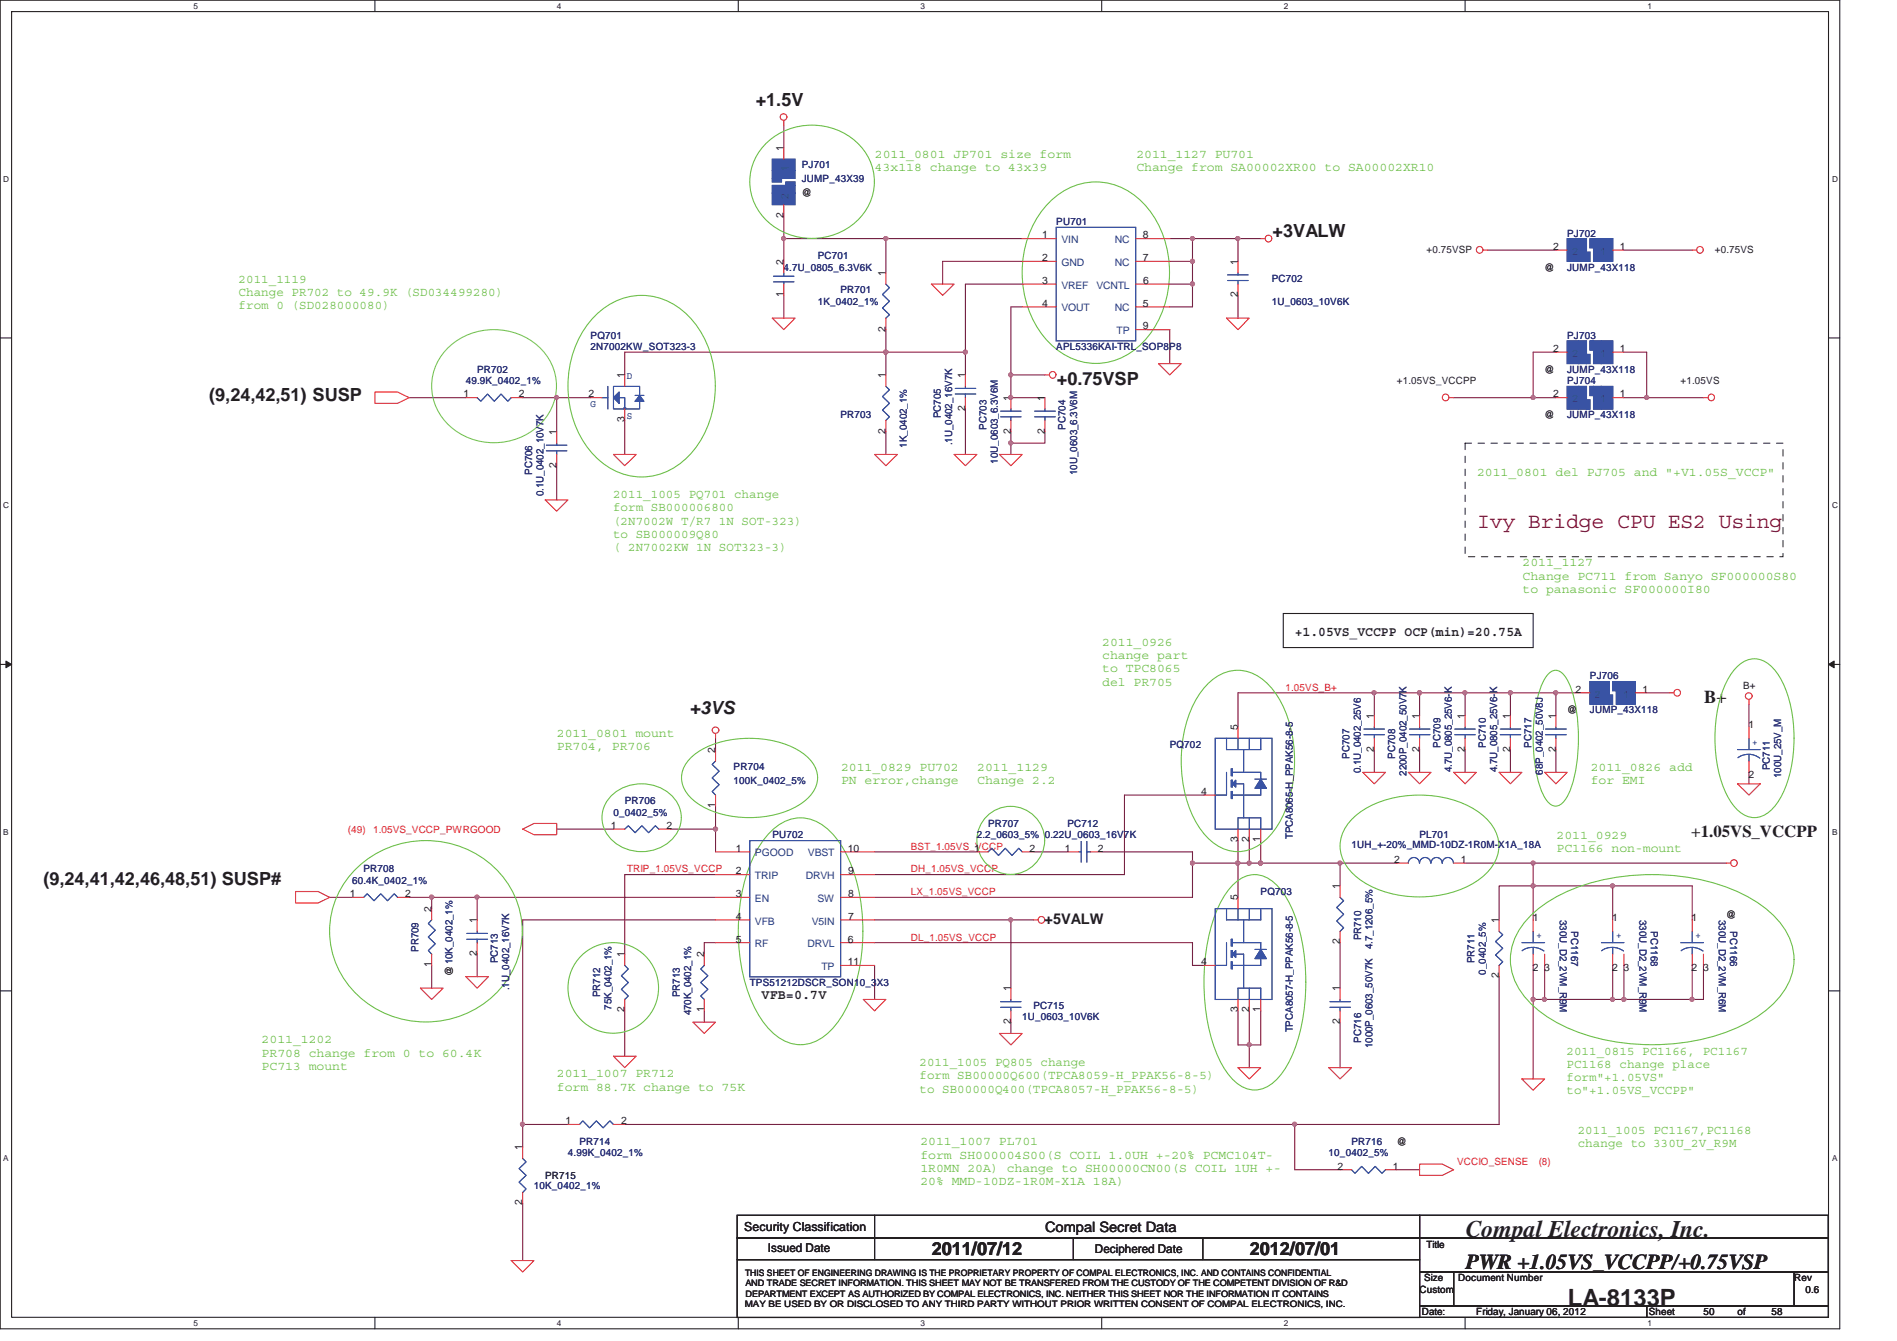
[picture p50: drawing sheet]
<svg xmlns="http://www.w3.org/2000/svg" width="297mm" height="210mm" viewBox="0 0 297 210" stroke-linecap="round" stroke-linejoin="round" font-family="sans-serif">
<defs><g id="words">
<g font-size="3.7" fill="#231f20">
<text x="229.5" y="193.6">Compal Electronics, Inc.</text>
<text x="245.5" y="204.4">LA-8133P</text>
</g>
<text font-size="3.3" fill="#7e1416" x="231.3" y="82.7">Ivy Bridge CPU ES2 Using</text>
<text font-size="3.3" fill="#231f20" x="229.5" y="198.7">PWR +1.05VS_VCCPP/+0.75VSP</text>
<g font-size="2.8" fill="#231f20">
<text x="118.3" y="16.5">+1.5V</text>
<text x="199.3" y="37.2">+3VALW</text>
<text x="32.8" y="62.8">(9,24,42,51) SUSP</text>
<text x="165.5" y="60.3">+0.75VSP</text>
<text x="108" y="111.8">+3VS</text>
<text x="266.9" y="110">B+</text>
<text x="6.8" y="138.5">(9,24,41,42,46,48,51) SUSP#</text>
<text x="145.9" y="196.5">2011/07/12</text>
<text x="195.7" y="196.5">2012/07/01</text>
</g>
<text font-size="2.6" fill="#231f20" x="264.8" y="131.1">+1.05VS_VCCPP</text>
<text font-size="2.3" fill="#231f20" x="163.5" y="144.7">+5VALW</text>
<text font-size="2.2" fill="#231f20" x="163.6" y="192.9">Compal Secret Data</text>
<g font-size="2.1" fill="#231f20">
<text x="202.7" y="99.6">+1.05VS_VCCPP OCP(min)=20.75A</text>
<text x="119.3" y="156.5">VFB=0.7V</text>
</g>
<g font-size="1.9" fill="#69bd45">
<text x="137" y="24.7">2011_0801 JP701 size form</text>
<text x="137" y="26.8">43x118 change to 43x39</text>
<text x="177.9" y="24.7">2011_1127 PU701</text>
<text x="177.9" y="26.8">Change from SA00002XR00 to SA00002XR10</text>
<text x="37.4" y="44.2">2011_1119</text>
<text x="37.4" y="46.3">Change PR702 to 49.9K (SD034499280)</text>
<text x="37.4" y="48.4">from 0 (SD028000080)</text>
<text x="231.3" y="74.5">2011_0801 del PJ705 and &quot;+V1.05S_VCCP&quot;</text>
<text x="96" y="78">2011_1005 PQ701 change</text>
<text x="96" y="80.1">form SB000006800</text>
<text x="96" y="82.2">(2N7002W T/R7 1N SOT-323)</text>
<text x="96" y="84.2">to SB000009Q80</text>
<text x="96" y="86.3">( 2N7002KW 1N SOT323-3)</text>
<text x="238.4" y="88.7">2011_1127</text>
<text x="238.4" y="90.8">Change PC711 from Sanyo SF000000S80</text>
<text x="238.4" y="92.8">to panasonic SF000000I80</text>
<text x="172.6" y="101.1">2011_0926</text>
<text x="172.6" y="103.2">change part</text>
<text x="172.6" y="105.3">to TPC8065</text>
<text x="172.6" y="107.4">del PR705</text>
<text x="87.2" y="115.4">2011_0801 mount</text>
<text x="87.2" y="117.4">PR704, PR706</text>
<text x="131.7" y="120.7">2011_0829 PU702</text>
<text x="131.7" y="122.8">PN error,change</text>
<text x="153" y="120.7">2011_1129</text>
<text x="153" y="122.8">Change 2.2</text>
<text x="249.1" y="120.7">2011_0826 add</text>
<text x="249.1" y="122.8">for EMI</text>
<text x="243.7" y="131.3">2011_0929</text>
<text x="243.7" y="133.4">PC1166 non-mount</text>
<text x="41" y="163.4">2011_1202</text>
<text x="41" y="165.4">PR708 change from 0 to 60.4K</text>
<text x="41" y="167.5">PC713 mount</text>
<text x="144" y="166.9">2011_1005 PQ805 change</text>
<text x="245.3" y="165.1">2011_0815 PC1166, PC1167</text>
<text x="245.3" y="167.2">PC1168 change place</text>
<text x="87.2" y="168.7">2011_1007 PR712</text>
<text x="87.2" y="170.8">form 88.7K change to 75K</text>
<text x="144" y="169">form SB00000Q600(TPCA8059-H_PPAK56-8-5)</text>
<text x="144" y="171.1">to SB00000Q400(TPCA8057-H_PPAK56-8-5)</text>
<text x="245.3" y="169.3">form&quot;+1.05VS&quot;</text>
<text x="245.3" y="171.4">to&quot;+1.05VS_VCCPP&quot;</text>
<text x="144.1" y="179.4">2011_1007 PL701</text>
<text x="247.1" y="177.6">2011_1005 PC1167,PC1168</text>
<text x="247.1" y="179.7">change to 330U_2V_R9M</text>
<text x="144.1" y="181.4">form SH000004S00(S COIL 1.0UH +-20% PCMC104T-</text>
<text x="144.1" y="183.5">1R0MN 20A) change to SH00000CN00(S COIL 1UH +-</text>
<text x="144.1" y="185.6">20% MMD-10DZ-1R0M-X1A 18A)</text>
</g>
<g font-size="1.9" fill="#231f20">
<text x="116.5" y="192.8">Security Classification</text>
<text x="120.2" y="196.1">Issued Date</text>
<text x="171.4" y="196.2">Deciphered Date</text>
</g>
<g font-size="1.6" fill="#231f20">
<text x="122.7" y="23.7" transform="rotate(-90 122.7 23.7)">1</text>
<text x="122.7" y="34.1" transform="rotate(-90 122.7 34.1)">2</text>
<text x="125.5" y="30.6">@</text>
<text x="122.7" y="41.5" transform="rotate(-90 122.7 41.5)">2</text>
<text x="163.2" y="40.9">2</text>
<text x="163.2" y="37.3">1</text>
<text x="179" y="40.9">7</text>
<text x="179" y="37.3">8</text>
<text x="193.8" y="41.5" transform="rotate(-90 193.8 41.5)">1</text>
<text x="223.3" y="39.5">+0.75VSP</text>
<text x="243.2" y="39.1">2</text>
<text x="253.6" y="39.1">1</text>
<text x="268.5" y="39.5">+0.75VS</text>
<text x="122.7" y="46.6" transform="rotate(-90 122.7 46.6)">1</text>
<text x="138.7" y="43.2" transform="rotate(-90 138.7 43.2)">1</text>
<text x="163.2" y="44.4">3</text>
<text x="163.2" y="48">4</text>
<text x="179" y="48">5</text>
<text x="179" y="44.4">6</text>
<text x="193.8" y="46.6" transform="rotate(-90 193.8 46.6)">2</text>
<text x="241.8" y="42.4">@</text>
<text x="138.7" y="51.9" transform="rotate(-90 138.7 51.9)">2</text>
<text x="179" y="51.6">9</text>
<text x="97.8" y="59.2" transform="rotate(-90 97.8 59.2)">1</text>
<text x="138.7" y="59.2" transform="rotate(-90 138.7 59.2)">1</text>
<text x="151.1" y="59.2" transform="rotate(-90 151.1 59.2)">1</text>
<text x="241.8" y="58.4">@</text>
<text x="243.2" y="55.1">2</text>
<text x="253.6" y="55.1">1</text>
<text x="72.6" y="62.2">1</text>
<text x="81.2" y="62.2">2</text>
<text x="92.1" y="62.2">2</text>
<text x="151.1" y="64.4" transform="rotate(-90 151.1 64.4)">2</text>
<text x="158.3" y="62.8" transform="rotate(-90 158.3 62.8)">1</text>
<text x="163.6" y="62.8" transform="rotate(-90 163.6 62.8)">1</text>
<text x="218.7" y="60.2">+1.05VS_VCCPP</text>
<text x="241.8" y="65.5">@</text>
<text x="243.2" y="62.2">2</text>
<text x="253.6" y="62.2">1</text>
<text x="263.2" y="60.2">+1.05VS</text>
<text x="87.1" y="68.1" transform="rotate(-90 87.1 68.1)">1</text>
<text x="97.8" y="66.1" transform="rotate(-90 97.8 66.1)">3</text>
<text x="138.7" y="67.9" transform="rotate(-90 138.7 67.9)">2</text>
<text x="158.3" y="67.9" transform="rotate(-90 158.3 67.9)">2</text>
<text x="163.6" y="67.9" transform="rotate(-90 163.6 67.9)">2</text>
<text x="87.1" y="73.2" transform="rotate(-90 87.1 73.2)">2</text>
<text x="272.9" y="107.8">B+</text>
<text x="215.1" y="112.5" transform="rotate(-90 215.1 112.5)">1</text>
<text x="222.2" y="112.5" transform="rotate(-90 222.2 112.5)">1</text>
<text x="229.4" y="112.5" transform="rotate(-90 229.4 112.5)">1</text>
<text x="236.5" y="112.5" transform="rotate(-90 236.5 112.5)">1</text>
<text x="243.6" y="112.5" transform="rotate(-90 243.6 112.5)">1</text>
<text x="245.4" y="111.7">@</text>
<text x="246.7" y="108.5">2</text>
<text x="257.2" y="108.5">1</text>
<text x="273.8" y="114">1</text>
<text x="112" y="117.9" transform="rotate(-90 112 117.9)">2</text>
<text x="193.8" y="114.3" transform="rotate(-90 193.8 114.3)">5</text>
<text x="215.1" y="117.7" transform="rotate(-90 215.1 117.7)">2</text>
<text x="222.2" y="117.7" transform="rotate(-90 222.2 117.7)">2</text>
<text x="229.4" y="117.7" transform="rotate(-90 229.4 117.7)">2</text>
<text x="236.5" y="117.7" transform="rotate(-90 236.5 117.7)">2</text>
<text x="243.6" y="117.7" transform="rotate(-90 243.6 117.7)">2</text>
<text x="188.1" y="124.5">4</text>
<text x="273.8" y="121.8">2</text>
<text x="95.7" y="129.8">1</text>
<text x="104.4" y="129.8">2</text>
<text x="112" y="126.5" transform="rotate(-90 112 126.5)">1</text>
<text x="193.8" y="131.9" transform="rotate(-90 193.8 131.9)">3</text>
<text x="195.6" y="131.9" transform="rotate(-90 195.6 131.9)">2</text>
<text x="197.3" y="131.9" transform="rotate(-90 197.3 131.9)">1</text>
<text x="115.2" y="136.9">2</text>
<text x="115.2" y="133.3">1</text>
<text x="132.8" y="133.3">10</text>
<text x="132.8" y="136.9">9</text>
<text x="152.5" y="133.4">1</text>
<text x="161.2" y="133.4">2</text>
<text x="166.7" y="133.4">1</text>
<text x="171.9" y="133.4">2</text>
<text x="218.3" y="135.1">2</text>
<text x="228.7" y="135.1">1</text>
<text x="54.8" y="140.4">1</text>
<text x="63.5" y="140.4">2</text>
<text x="67.6" y="142.8" transform="rotate(-90 67.6 142.8)">2</text>
<text x="115.2" y="140.5">3</text>
<text x="132.8" y="140.5">8</text>
<text x="193.8" y="141" transform="rotate(-90 193.8 141)">5</text>
<text x="209.8" y="139.2" transform="rotate(-90 209.8 139.2)">1</text>
<text x="270.3" y="143.7">@</text>
<text x="74.7" y="149.7" transform="rotate(-90 74.7 149.7)">2</text>
<text x="74.7" y="144.6" transform="rotate(-90 74.7 144.6)">1</text>
<text x="97.8" y="149.9" transform="rotate(-90 97.8 149.9)">1</text>
<text x="110.2" y="149.9" transform="rotate(-90 110.2 149.9)">2</text>
<text x="115.2" y="147.6">5</text>
<text x="115.2" y="144">4</text>
<text x="132.8" y="147.6">6</text>
<text x="132.8" y="144">7</text>
<text x="209.8" y="147.9" transform="rotate(-90 209.8 147.9)">2</text>
<text x="234.7" y="144.6" transform="rotate(-90 234.7 144.6)">1</text>
<text x="240" y="144.2">1</text>
<text x="252.4" y="144.2">1</text>
<text x="264.9" y="144.2">1</text>
<text x="67.6" y="151.5" transform="rotate(-90 67.6 151.5)">1</text>
<text x="70.9" y="152.8" transform="rotate(-90 70.9 152.8)">@10K_0402_1%</text>
<text x="132.8" y="151.1">11</text>
<text x="158.3" y="155.2" transform="rotate(-90 158.3 155.2)">1</text>
<text x="188.1" y="151.1">4</text>
<text x="209.8" y="155.2" transform="rotate(-90 209.8 155.2)">1</text>
<text x="234.7" y="153.2" transform="rotate(-90 234.7 153.2)">2</text>
<text x="240" y="152.1">2</text>
<text x="241.8" y="152.1">3</text>
<text x="252.4" y="152.1">2</text>
<text x="254.2" y="152.1">3</text>
<text x="264.9" y="152.1">2</text>
<text x="266.7" y="152.1">3</text>
<text x="97.8" y="158.5" transform="rotate(-90 97.8 158.5)">2</text>
<text x="110.2" y="158.5" transform="rotate(-90 110.2 158.5)">1</text>
<text x="158.3" y="160.3" transform="rotate(-90 158.3 160.3)">2</text>
<text x="193.8" y="158.5" transform="rotate(-90 193.8 158.5)">3</text>
<text x="195.6" y="158.5" transform="rotate(-90 195.6 158.5)">2</text>
<text x="197.3" y="158.5" transform="rotate(-90 197.3 158.5)">1</text>
<text x="209.8" y="160.3" transform="rotate(-90 209.8 160.3)">2</text>
<text x="88.6" y="176">1</text>
<text x="97.2" y="176">2</text>
<text x="218.7" y="179.3">@</text>
<text x="81.8" y="180.1" transform="rotate(-90 81.8 180.1)">1</text>
<text x="209.4" y="183.1">2</text>
<text x="218.1" y="183.1">1</text>
<text x="81.8" y="188.8" transform="rotate(-90 81.8 188.8)">2</text>
<text x="223.3" y="195.4">Title</text>
<text x="222.3" y="202.4">Custom</text>
<text x="223" y="200.6">Size</text>
<text x="228.3" y="200.6">Document Number</text>
<text x="281" y="200.6">Rev</text>
<text x="282.7" y="202.4">0.6</text>
<text x="222.6" y="205.9">Date:</text>
<text x="231.2" y="205.9">Friday, January 06, 2012</text>
<text x="258.2" y="205.9">Sheet</text>
<text x="266.7" y="205.9">50</text>
<text x="272.1" y="206">of</text>
<text x="277.4" y="205.9">58</text>
</g>
<g font-size="1.6" fill="#282973">
<text x="125.5" y="26.4">PJ701</text>
<text x="125.5" y="28.5">JUMP_43X39</text>
<text x="165.4" y="35.3">PU701</text>
<text x="128" y="40.6">PC701</text>
<text x="245.4" y="37">PJ702</text>
<text x="122.7" y="42.4">4.7U_0805_6.3V6K</text>
<text x="128" y="47.7">1K_0402_1%</text>
<text x="131.6" y="45.9">PR701</text>
<text x="199.2" y="44.1">PC702</text>
<text x="199.2" y="47.7">1U_0603_10V6K</text>
<text x="245.4" y="42.4">JUMP_43X118</text>
<text x="92.5" y="53">PQ701</text>
<text x="245.4" y="53">PJ703</text>
<text x="74.7" y="58.4">PR702</text>
<text x="92.5" y="54.8">2N7002KW_SOT323-3</text>
<text x="165.4" y="54.8">APL5336KAI-TRL_SOP8P8</text>
<text x="245.4" y="58.4">JUMP_43X118</text>
<text x="72.9" y="60.2">49.9K_0402_1%</text>
<text x="131.6" y="65.5">PR703</text>
<text x="147.3" y="65.5" transform="rotate(-90 147.3 65.5)">PC705</text>
<text x="245.4" y="60.2">PJ704</text>
<text x="245.4" y="65.5">JUMP_43X118</text>
<text x="142" y="70.1" transform="rotate(-90 142 70.1)">1K_0402_1%</text>
<text x="149.1" y="69.7" transform="rotate(-90 149.1 69.7)">.1U_0402_16V7K</text>
<text x="154.4" y="67.3" transform="rotate(-90 154.4 67.3)">PC703</text>
<text x="166.9" y="67.3" transform="rotate(-90 166.9 67.3)">PC704</text>
<text x="83.3" y="74.4" transform="rotate(-90 83.3 74.4)">PC706</text>
<text x="85.1" y="77.7" transform="rotate(-90 85.1 77.7)">0.1U_0402_10V7K</text>
<text x="156.2" y="72.6" transform="rotate(-90 156.2 72.6)">10U_0603_6.3V6M</text>
<text x="168.6" y="74.4" transform="rotate(-90 168.6 74.4)">10U_0603_6.3V6M</text>
<text x="249" y="106.4">PJ706</text>
<text x="249" y="111.7">JUMP_43X118</text>
<text x="183.2" y="117.1">PQ702</text>
<text x="211.3" y="118.8" transform="rotate(-90 211.3 118.8)">PC707</text>
<text x="218.4" y="118.8" transform="rotate(-90 218.4 118.8)">PC708</text>
<text x="225.6" y="117.1" transform="rotate(-90 225.6 117.1)">PC709</text>
<text x="232.7" y="117.1" transform="rotate(-90 232.7 117.1)">PC710</text>
<text x="239.8" y="117.1" transform="rotate(-90 239.8 117.1)">PC717</text>
<text x="97.8" y="125.9">PR706</text>
<text x="114.9" y="120.6">PR704</text>
<text x="114.9" y="122.7">100K_0402_5%</text>
<text x="213.1" y="121.1" transform="rotate(-90 213.1 121.1)">0.1U_0402_25V6</text>
<text x="220.2" y="121.5" transform="rotate(-90 220.2 121.5)">2200P_0402_50V7K</text>
<text x="227.3" y="120.9" transform="rotate(-90 227.3 120.9)">4.7U_0805_25V6-K</text>
<text x="234.4" y="120.9" transform="rotate(-90 234.4 120.9)">4.7U_0805_25V6-K</text>
<text x="241.6" y="121.3" transform="rotate(-90 241.6 121.3)">68P_0402_50V8J</text>
<text x="277.1" y="120.6" transform="rotate(-90 277.1 120.6)">PC711</text>
<text x="278.9" y="121.8" transform="rotate(-90 278.9 121.8)">100U_25V_M</text>
<text x="96.1" y="127.7">0_0402_5%</text>
<text x="121" y="131.3">PU702</text>
<text x="152.9" y="131.3">2.2_0603_5% 0.22U_0603_16V7K</text>
<text x="154.7" y="129.5">PR707</text>
<text x="167.2" y="129.5">PC712</text>
<text x="202.4" y="131.4" transform="rotate(-90 202.4 131.4)">TPCA8065-H_PPAK56-8-5</text>
<text x="222.3" y="131.3">PL701</text>
<text x="56.9" y="136.6">PR708</text>
<text x="211.6" y="132.7">1UH_+-20%_MMD-10DZ-1R0M-X1A_18A</text>
<text x="55.1" y="138.4">60.4K_0402_1%</text>
<text x="197.4" y="140.2">PQ703</text>
<text x="65.5" y="149.1" transform="rotate(-90 65.5 149.1)">PR709</text>
<text x="213.1" y="147.3" transform="rotate(-90 213.1 147.3)">PR710</text>
<text x="214.9" y="148.7" transform="rotate(-90 214.9 148.7)">4.7_1206_5%</text>
<text x="244.2" y="144.1" transform="rotate(90 244.2 144.1)">330U_D2_2VM_R9M</text>
<text x="246" y="145.8" transform="rotate(90 246 145.8)">PC1167</text>
<text x="256.7" y="144.1" transform="rotate(90 256.7 144.1)">330U_D2_2VM_R9M</text>
<text x="258.5" y="145.8" transform="rotate(90 258.5 145.8)">PC1168</text>
<text x="269.2" y="144.1" transform="rotate(90 269.2 144.1)">330U_D2_2VM_R6M</text>
<text x="270.9" y="145.8" transform="rotate(90 270.9 145.8)">PC1166</text>
<text x="78" y="150.8" transform="rotate(-90 78 150.8)">PC713</text>
<text x="79.7" y="155" transform="rotate(-90 79.7 155)">.1U_0402_16V7K</text>
<text x="117.4" y="154.4">TPS51212DSCR_SON10_3X3</text>
<text x="230.9" y="150.8" transform="rotate(-90 230.9 150.8)">PR711</text>
<text x="232.7" y="152.6" transform="rotate(-90 232.7 152.6)">0_0402_5%</text>
<text x="94" y="156.2" transform="rotate(-90 94 156.2)">PR712</text>
<text x="95.8" y="158.1" transform="rotate(-90 95.8 158.1)">75K_0402_1%</text>
<text x="106.4" y="156.2" transform="rotate(-90 106.4 156.2)">PR713</text>
<text x="108.2" y="159" transform="rotate(-90 108.2 159)">470K_0402_1%</text>
<text x="160.1" y="159.7">1U_0603_10V6K</text>
<text x="161.8" y="157.9">PC715</text>
<text x="202.4" y="161.7" transform="rotate(-90 202.4 161.7)">TPCA8057-H_PPAK56-8-5</text>
<text x="213.1" y="163.3" transform="rotate(-90 213.1 163.3)">PC716</text>
<text x="214.9" y="164.1" transform="rotate(-90 214.9 164.1)">1000P_0603_50V7K</text>
<text x="90.7" y="179.3">PR714</text>
<text x="211.6" y="179.3">PR716</text>
<text x="88.9" y="181.1">4.99K_0402_1%</text>
<text x="208" y="181.1">10_0402_5%</text>
<text x="83.6" y="186.2">10K_0402_1%</text>
</g>
<g font-size="1.6" fill="#1d437e">
<text x="166.2" y="41.7">GND</text>
<text x="166.2" y="38.1">VIN</text>
<text x="174.6" y="41.7">NC</text>
<text x="174.6" y="38.1">NC</text>
<text x="166.2" y="45.2">VREF</text>
<text x="171.7" y="45.2">VCNTL</text>
<text x="166.2" y="48.8">VOUT</text>
<text x="174.6" y="48.8">NC</text>
<text x="174.8" y="52.3">TP</text>
<text x="118.2" y="137.7">TRIP</text>
<text x="118.2" y="134.1">PGOOD</text>
<text x="126.2" y="137.7">DRVH</text>
<text x="126.5" y="134.1">VBST</text>
<text x="118.2" y="141.2">EN</text>
<text x="128" y="141.2">SW</text>
<text x="118.2" y="148.3">RF</text>
<text x="118.2" y="144.8">VFB</text>
<text x="126.4" y="148.3">DRVL</text>
<text x="127.1" y="144.8">V5IN</text>
<text x="128.6" y="151.9">TP</text>
</g>
<g font-size="1.6" fill="#3953a4">
<text x="98.2" y="59.4">D</text>
<text x="92.5" y="63.7">G</text>
<text x="98.2" y="65.6">S</text>
<text x="274.4" y="116.7">+</text>
<text x="240.6" y="146.9">+</text>
<text x="253.1" y="146.9">+</text>
<text x="265.5" y="146.9">+</text>
</g>
<g font-size="1.6" fill="#ed2024">
<text x="201.3" y="108.2">1.05VS_B+</text>
<text x="54.5" y="130.4">(49)</text>
<text x="58.4" y="130.4">1.05VS_VCCP_PWRGOOD</text>
<text x="98.2" y="136.6">TRIP_1.05VS_VCCP</text>
<text x="142.6" y="136.6">DH_1.05VS_VCCP</text>
<text x="142.6" y="133">BST_1.05VS_VCCP</text>
<text x="142.6" y="140.2">LX_1.05VS_VCCP</text>
<text x="142.6" y="147.3">DL_1.05VS_VCCP</text>
<text x="228.2" y="182.5">VCCIO_SENSE</text>
<text x="240.9" y="182.5">(8)</text>
</g>
<text font-size="1.6" fill="#004040" x="85.4" y="184.6">PR715</text>
<g font-size="1.4" fill="#231f20">
<text x="116.7" y="199.8">THIS SHEET OF ENGINEERING DRAWING IS THE PROPRIETARY PROPERTY OF COMPAL ELECTRONICS, INC. AND CONTAINS CONFIDENTIAL</text>
<text x="116.7" y="201.4">AND TRADE SECRET INFORMATION. THIS SHEET MAY NOT BE TRANSFERED FROM THE CUSTODY OF THE COMPETENT DIVISION OF R&amp;D</text>
<text x="116.7" y="203.1">DEPARTMENT EXCEPT AS AUTHORIZED BY COMPAL ELECTRONICS, INC. NEITHER THIS SHEET NOR THE INFORMATION IT CONTAINS</text>
<text x="116.6" y="204.7">MAY BE USED BY OR DISCLOSED TO ANY THIRD PARTY WITHOUT PRIOR WRITTEN CONSENT OF COMPAL ELECTRONICS, INC.</text>
</g>
<g font-size="1.3" fill="#231f20">
<text x="30.3" y="1.4">5</text>
<text x="87.2" y="1.4">4</text>
<text x="144.1" y="1.4">3</text>
<text x="201" y="1.4">2</text>
<text x="258" y="1.4">1</text>
<text x=".5" y="28.5">D</text>
<text x="286.9" y="28.5">D</text>
<text x=".5" y="79.6">C</text>
<text x="286.9" y="79.6">C</text>
<text x=".5" y="130.7">B</text>
<text x="286.9" y="130.7">B</text>
<text x=".5" y="181.8">A</text>
<text x="286.9" y="181.8">A</text>
<text x="30.3" y="207.6">5</text>
<text x="87.2" y="207.6">4</text>
<text x="144.1" y="207.6">3</text>
<text x="201" y="207.6">2</text>
<text x="258" y="207.6">1</text>
</g>
</g></defs>
<path d="M0 0h288.1v208.1h-288.1zM1.8 1.8h284.5v204.5h-284.5z" fill="none" stroke="#231f20" stroke-width=".17"/>
<g fill="#fff">
<path d="M30.3 .2h.6v1.4h-.6z"/>
<path d="M30.3 206.4h.6v1.4h-.6z"/>
</g>
<path d="M58.7 0v1.8M58.7 206.3v1.8" fill="none" stroke="#231f20" stroke-width=".17"/>
<g fill="#fff">
<path d="M87.2 .2h.6v1.4h-.6z"/>
<path d="M87.2 206.4h.6v1.4h-.6z"/>
</g>
<path d="M115.6 0v1.8M115.6 206.3v1.8" fill="none" stroke="#231f20" stroke-width=".17"/>
<g fill="#fff">
<path d="M144.1 .2h.7v1.4h-.7z"/>
<path d="M144.1 206.4h.7v1.4h-.7z"/>
</g>
<path d="M172.5 0v1.8M172.5 206.3v1.8" fill="none" stroke="#231f20" stroke-width=".17"/>
<g fill="#fff">
<path d="M200.9 .2h.7v1.4h-.7z"/>
<path d="M200.9 206.4h.7v1.4h-.7z"/>
</g>
<path d="M229.4 0v1.8M229.4 206.3v1.8" fill="none" stroke="#231f20" stroke-width=".17"/>
<g fill="#fff">
<path d="M257.8 .2h.7v1.4h-.7z"/>
<path d="M257.8 206.4h.7v1.4h-.7z"/>
<path d="M.5 27.3h.9v1.4h-.9z"/>
<path d="M286.8 27.3h.9v1.4h-.9z"/>
<path d="M.5 78.4h.9v1.4h-.9z"/>
<path d="M286.8 78.4h.9v1.4h-.9z"/>
</g>
<path d="M0 52.9h1.8M286.3 52.9h1.8" fill="none" stroke="#231f20" stroke-width=".17"/>
<g fill="#fff">
<path d="M.5 129.6h.8v1.4h-.8z"/>
<path d="M286.8 129.6h.8v1.4h-.8z"/>
</g>
<path d="M0 104h1.8M286.3 104h1.8" fill="none" stroke="#231f20" stroke-width=".17"/>
<path d="M.9 103.5l.9 .5-.9 .6z" fill="#231f20"/>
<path d="M.9 103.5l.9 .5-.9 .6z" fill="none" stroke="#231f20" stroke-width=".16"/>
<path d="M286.3 104l.9-.5v1.1z" fill="#231f20"/>
<path d="M286.3 104l.9-.5v1.1z" fill="none" stroke="#231f20" stroke-width=".16"/>
<g fill="#fff">
<path d="M.5 180.7h.8v1.4h-.8z"/>
<path d="M286.8 180.7h.8v1.4h-.8z"/>
</g>
<path d="M0 155.2h1.8M286.3 155.2h1.8" fill="none" stroke="#231f20" stroke-width=".17"/>
<path d="M122.7 37.4v3.5M193.9 37.4h3.5M122.7 46.3v3.5M179.6 51.6h3.6v5.3M138.7 67.6v3.6" fill="none" stroke="#7f1442" stroke-width=".17"/>
<circle cx="193.8" cy="37.4" r=".32" fill="#b9529f"/>
<circle cx="193.8" cy="37.4" r=".32" fill="none" stroke="#b9529f" stroke-width=".17"/>
<path d="M147.6 40.9v3.6M186.7 44.5v3.6h-3.5M193.9 46.3v3.5M151.2 64v7.2" fill="none" stroke="#7f1442" stroke-width=".17"/>
<circle cx="186.7" cy="44.5" r=".33" fill="#b9529f"/>
<circle cx="186.7" cy="44.5" r=".33" fill="none" stroke="#b9529f" stroke-width=".17"/>
<path d="M186.7 37.4h7.2M138.7 51.6v3.5M158.3 58.7h5.3" fill="none" stroke="#7f1442" stroke-width=".17"/>
<circle cx="158.3" cy="58.7" r=".32" fill="#b9529f"/>
<circle cx="158.3" cy="58.7" r=".32" fill="none" stroke="#b9529f" stroke-width=".17"/>
<path d="M158.3 58.7v3.6" fill="none" stroke="#7f1442" stroke-width=".17"/>
<circle cx="158.3" cy="62.2" r=".32" fill="#b9529f"/>
<circle cx="158.3" cy="62.2" r=".32" fill="none" stroke="#b9529f" stroke-width=".17"/>
<path d="M193.9 37.4v3.5M97.8 55.1v3.6M138.7 55.1h12.5M158.3 48.1v10.6M97.8 65.8v5.4" fill="none" stroke="#7f1442" stroke-width=".17"/>
<circle cx="151.2" cy="55.1" r=".33" fill="#b9529f"/>
<circle cx="151.2" cy="55.1" r=".33" fill="none" stroke="#b9529f" stroke-width=".17"/>
<circle cx="138.7" cy="55.1" r=".33" fill="#b9529f"/>
<circle cx="138.7" cy="55.1" r=".33" fill="none" stroke="#b9529f" stroke-width=".17"/>
<path d="M138.7 55.1v3.6M158.3 69.4v1.8" fill="none" stroke="#7f1442" stroke-width=".17"/>
<circle cx="158.3" cy="69.4" r=".32" fill="#b9529f"/>
<circle cx="158.3" cy="69.4" r=".32" fill="none" stroke="#b9529f" stroke-width=".17"/>
<path d="M122.7 37.4h16v5.3M151.2 44.5v14.2" fill="none" stroke="#7f1442" stroke-width=".17"/>
<circle cx="122.7" cy="37.4" r=".32" fill="#b9529f"/>
<circle cx="122.7" cy="37.4" r=".32" fill="none" stroke="#b9529f" stroke-width=".17"/>
<path d="M81.8 62.3h5.4v5.3M87.2 72.9v5.4" fill="none" stroke="#7f1442" stroke-width=".17"/>
<circle cx="87.1" cy="62.2" r=".32" fill="#b9529f"/>
<circle cx="87.1" cy="62.2" r=".32" fill="none" stroke="#b9529f" stroke-width=".17"/>
<path d="M122.7 19.6v3.6M122.7 33.8v3.6M97.8 55.1h40.9M64.1 62.3h8.9M87.2 62.3h5.3" fill="none" stroke="#7f1442" stroke-width=".17"/>
<circle cx="138.7" cy="55.1" r=".33" fill="#b9529f"/>
<circle cx="138.7" cy="55.1" r=".33" fill="none" stroke="#b9529f" stroke-width=".17"/>
<path d="M233 39.2h10.6M254.3 39.2h10.7M254.3 55.1h3.5v7.2" fill="none" stroke="#7f1442" stroke-width=".17"/>
<circle cx="257.8" cy="62.2" r=".33" fill="#b9529f"/>
<circle cx="257.8" cy="62.2" r=".33" fill="none" stroke="#b9529f" stroke-width=".17"/>
<path d="M243.6 55.1h-3.5v7.2" fill="none" stroke="#7f1442" stroke-width=".17"/>
<circle cx="240.1" cy="62.2" r=".33" fill="#b9529f"/>
<circle cx="240.1" cy="62.2" r=".33" fill="none" stroke="#b9529f" stroke-width=".17"/>
<path d="M138.7 37.4h21.4M158.3 62.3h5.3M158.3 67.6v1.8h5.3v-1.8M227.6 62.3h16M254.3 62.3h12.4" fill="none" stroke="#7f1442" stroke-width=".17"/>
<circle cx="138.7" cy="37.4" r=".33" fill="#b9529f"/>
<circle cx="138.7" cy="37.4" r=".33" fill="none" stroke="#b9529f" stroke-width=".17"/>
<path d="M183.2 37.4h3.5v3.5h-3.5M147.6 40.9h12.5M151.2 44.5h8.9M158.3 48.1h1.8" fill="none" stroke="#7f1442" stroke-width=".17"/>
<circle cx="186.7" cy="37.4" r=".33" fill="#b9529f"/>
<circle cx="186.7" cy="37.4" r=".33" fill="none" stroke="#b9529f" stroke-width=".17"/>
<path d="M186.7 40.9v3.6" fill="none" stroke="#7f1442" stroke-width=".17"/>
<circle cx="186.7" cy="40.9" r=".33" fill="#b9529f"/>
<circle cx="186.7" cy="40.9" r=".33" fill="none" stroke="#b9529f" stroke-width=".17"/>
<path d="M183.2 44.5h3.5M161.9 133.4h5.3M176.1 124.5v12.5M81.8 144v32.1M240.1 156.5v12.4M158.3 160.1v1.7M195.6 163.6v3.6" fill="none" stroke="#7f1442" stroke-width=".17"/>
<circle cx="240.1" cy="156.5" r=".33" fill="#b9529f"/>
<circle cx="240.1" cy="156.5" r=".33" fill="none" stroke="#b9529f" stroke-width=".17"/>
<path d="M240.1 138.7v5.3M202.7 176.1h32" fill="none" stroke="#7f1442" stroke-width=".17"/>
<circle cx="202.7" cy="176" r=".32" fill="#b9529f"/>
<circle cx="202.7" cy="176" r=".32" fill="none" stroke="#b9529f" stroke-width=".17"/>
<path d="M186.7 135.2v5.3h-49.8M81.8 176.1h7.1" fill="none" stroke="#7f1442" stroke-width=".17"/>
<circle cx="81.8" cy="176" r=".32" fill="#b9529f"/>
<circle cx="81.8" cy="176" r=".32" fill="none" stroke="#b9529f" stroke-width=".17"/>
<path d="M236.5 108.5v3.5M243.6 108.5h3.6M257.8 108.5h3.6M136.9 137h39.2M51.6 140.5h3.6M74.7 140.5v3.5M158.3 144v10.7M81.8 176.1v3.5M81.8 188.5v8.9" fill="none" stroke="#7f1442" stroke-width=".17"/>
<circle cx="243.6" cy="108.5" r=".32" fill="#b9529f"/>
<circle cx="243.6" cy="108.5" r=".32" fill="none" stroke="#b9529f" stroke-width=".17"/>
<path d="M229.4 135.2h10.7M67.6 140.5h7.1" fill="none" stroke="#7f1442" stroke-width=".17"/>
<circle cx="67.6" cy="140.5" r=".33" fill="#b9529f"/>
<circle cx="67.6" cy="140.5" r=".33" fill="none" stroke="#b9529f" stroke-width=".17"/>
<path d="M186.7 133.4v1.8M74.7 149.4v3.5M136.9 144h21.4" fill="none" stroke="#7f1442" stroke-width=".17"/>
<circle cx="158.3" cy="144" r=".32" fill="#b9529f"/>
<circle cx="158.3" cy="144" r=".32" fill="none" stroke="#b9529f" stroke-width=".17"/>
<path d="M136.9 133.4h16.1M74.7 140.5h37.3M97.8 158.3v7.1M136.9 147.6h49.8M97.8 176.1h104.9" fill="none" stroke="#7f1442" stroke-width=".17"/>
<circle cx="74.7" cy="140.5" r=".32" fill="#b9529f"/>
<circle cx="74.7" cy="140.5" r=".32" fill="none" stroke="#b9529f" stroke-width=".17"/>
<path d="M215.2 117.4v3.5M215.2 108.5v3.5M229.4 117.4v3.5M236.5 117.4v3.5M136.9 151.2v5.3M234.7 152.9v23.2" fill="none" stroke="#7f1442" stroke-width=".17"/>
<circle cx="215.2" cy="108.5" r=".32" fill="#b9529f"/>
<circle cx="215.2" cy="108.5" r=".32" fill="none" stroke="#b9529f" stroke-width=".17"/>
<path d="M222.3 108.5h7.1v3.5" fill="none" stroke="#7f1442" stroke-width=".17"/>
<circle cx="222.3" cy="108.5" r=".33" fill="#b9529f"/>
<circle cx="222.3" cy="108.5" r=".33" fill="none" stroke="#b9529f" stroke-width=".17"/>
<path d="M193.9 108.5h21.3M112 137h-14.2v12.4M209.8 135.2h8.9M64.1 140.5h3.5v1.8M67.6 151.2v3.5M112 147.6h-1.7v1.8M158.3 144h3.6M193.9 158.3v5.3" fill="none" stroke="#7f1442" stroke-width=".17"/>
<circle cx="209.8" cy="135.1" r=".33" fill="#b9529f"/>
<circle cx="209.8" cy="135.1" r=".33" fill="none" stroke="#b9529f" stroke-width=".17"/>
<path d="M186.7 135.2h7.2M197.4 158.3v5.3" fill="none" stroke="#7f1442" stroke-width=".17"/>
<circle cx="186.7" cy="135.1" r=".33" fill="#b9529f"/>
<circle cx="186.7" cy="135.1" r=".33" fill="none" stroke="#b9529f" stroke-width=".17"/>
<path d="M81.8 144h30.2M110.3 158.3v1.8M195.6 158.3v5.3M202.7 176.1v7.1h7.1M218.7 183.2h3.6" fill="none" stroke="#7f1442" stroke-width=".17"/>
<circle cx="195.6" cy="163.6" r=".32" fill="#b9529f"/>
<circle cx="195.6" cy="163.6" r=".32" fill="none" stroke="#b9529f" stroke-width=".17"/>
<path d="M112 129.8v3.6M172.5 133.4h14.2" fill="none" stroke="#7f1442" stroke-width=".17"/>
<circle cx="112" cy="129.8" r=".33" fill="#b9529f"/>
<circle cx="112" cy="129.8" r=".33" fill="none" stroke="#b9529f" stroke-width=".17"/>
<path d="M112 115.6v1.8M240.1 135.2h30.2M209.8 160.1v7.1" fill="none" stroke="#7f1442" stroke-width=".17"/>
<circle cx="240.1" cy="135.1" r=".33" fill="#b9529f"/>
<circle cx="240.1" cy="135.1" r=".33" fill="none" stroke="#b9529f" stroke-width=".17"/>
<path d="M193.9 108.5v5.3M197.4 135.2h12.4" fill="none" stroke="#7f1442" stroke-width=".17"/>
<circle cx="197.4" cy="135.1" r=".32" fill="#b9529f"/>
<circle cx="197.4" cy="135.1" r=".32" fill="none" stroke="#b9529f" stroke-width=".17"/>
<path d="M229.4 108.5h7.1" fill="none" stroke="#7f1442" stroke-width=".17"/>
<circle cx="229.4" cy="108.5" r=".32" fill="#b9529f"/>
<circle cx="229.4" cy="108.5" r=".32" fill="none" stroke="#b9529f" stroke-width=".17"/>
<path d="M222.3 108.5v3.5" fill="none" stroke="#7f1442" stroke-width=".17"/>
<circle cx="222.3" cy="108.5" r=".33" fill="#b9529f"/>
<circle cx="222.3" cy="108.5" r=".33" fill="none" stroke="#b9529f" stroke-width=".17"/>
<path d="M215.2 108.5h7.1M222.3 117.4v3.5M193.9 131.6v8.9M209.8 135.2v3.5M209.8 147.6v7.1" fill="none" stroke="#7f1442" stroke-width=".17"/>
<circle cx="193.8" cy="135.1" r=".32" fill="#b9529f"/>
<circle cx="193.8" cy="135.1" r=".32" fill="none" stroke="#b9529f" stroke-width=".17"/>
<path d="M195.6 131.6v3.6h1.8v-3.6M193.9 163.6h1.7" fill="none" stroke="#7f1442" stroke-width=".17"/>
<circle cx="197.4" cy="135.1" r=".32" fill="#b9529f"/>
<circle cx="197.4" cy="135.1" r=".32" fill="none" stroke="#b9529f" stroke-width=".17"/>
<circle cx="195.6" cy="135.1" r=".33" fill="#b9529f"/>
<circle cx="195.6" cy="135.1" r=".33" fill="none" stroke="#b9529f" stroke-width=".17"/>
<path d="M193.9 135.2h1.7" fill="none" stroke="#7f1442" stroke-width=".17"/>
<circle cx="193.8" cy="135.1" r=".32" fill="#b9529f"/>
<circle cx="193.8" cy="135.1" r=".32" fill="none" stroke="#b9529f" stroke-width=".17"/>
<path d="M273.9 110.3v3.5M87.2 129.8h8.9M112 126.3v3.5h-7M176.1 124.5h12.4M240.1 138.7h-5.4v5.3M273.9 120.9v1.8M186.7 147.6v3.6M195.6 163.6h1.8" fill="none" stroke="#7f1442" stroke-width=".17"/>
<circle cx="240.1" cy="138.7" r=".33" fill="#b9529f"/>
<circle cx="240.1" cy="138.7" r=".33" fill="none" stroke="#b9529f" stroke-width=".17"/>
<path d="M240.1 135.2v3.5h12.4" fill="none" stroke="#7f1442" stroke-width=".17"/>
<circle cx="252.5" cy="138.7" r=".32" fill="#b9529f"/>
<circle cx="252.5" cy="138.7" r=".32" fill="none" stroke="#b9529f" stroke-width=".17"/>
<path d="M240.1 156.5h1.8M265 144v-5.3h-12.5v5.3" fill="none" stroke="#7f1442" stroke-width=".17"/>
<circle cx="241.8" cy="156.5" r=".32" fill="#b9529f"/>
<circle cx="241.8" cy="156.5" r=".32" fill="none" stroke="#b9529f" stroke-width=".17"/>
<path d="M240.1 151.2v5.3M254.3 151.2v5.3h10.7M265 151.2v5.3h1.7v-5.3" fill="none" stroke="#7f1442" stroke-width=".17"/>
<circle cx="264.9" cy="156.5" r=".32" fill="#b9529f"/>
<circle cx="264.9" cy="156.5" r=".32" fill="none" stroke="#b9529f" stroke-width=".17"/>
<path d="M252.5 151.2v5.3h1.8" fill="none" stroke="#7f1442" stroke-width=".17"/>
<circle cx="254.3" cy="156.5" r=".33" fill="#b9529f"/>
<circle cx="254.3" cy="156.5" r=".33" fill="none" stroke="#b9529f" stroke-width=".17"/>
<path d="M241.9 151.2v5.3h10.6" fill="none" stroke="#7f1442" stroke-width=".17"/>
<circle cx="252.5" cy="156.5" r=".32" fill="#b9529f"/>
<circle cx="252.5" cy="156.5" r=".32" fill="none" stroke="#b9529f" stroke-width=".17"/>
<path d="M236.5 108.5h7.1v3.5" fill="none" stroke="#7f1442" stroke-width=".17"/>
<circle cx="236.5" cy="108.5" r=".33" fill="#b9529f"/>
<circle cx="236.5" cy="108.5" r=".33" fill="none" stroke="#b9529f" stroke-width=".17"/>
<path d="M243.6 117.4v3.5M186.7 151.2h1.8" fill="none" stroke="#7f1442" stroke-width=".17"/>
<g fill="none" stroke="#ed2024" stroke-width=".17">
<path d="M122.7 18.9v.7M197.4 37.4h.7M232.2 39.2h.8M265 39.2h.7M120.9 49.8h3.6l-1.8 1.8zM145.8 44.5h3.6l-1.8 1.8zM163.6 58.7h.7M181.4 56.9h3.6l-1.8 1.8zM192.1 49.8h3.5l-1.7 1.8zM58.7 61.4h3.6l1.8 .9-1.8 .9h-3.6zM85.4 78.3h3.5l-1.7 1.7zM96.1 71.2h3.5l-1.8 1.7z"/>
<path d="M136.9 71.2h3.6l-1.8 1.7zM149.4 71.2h3.6l-1.8 1.7zM156.5 71.2h3.6l-1.8 1.7zM226.9 62.3h.7M266.7 62.3h.8M112 114.9v.7M261.4 108.5h.7M273.9 109.5v.8M46.3 139.6h3.5l1.8 .9-1.8 .9h-3.5zM81.8 129.8l1.8-.9h3.6v1.8h-3.6zM167.2 133.4h1.7M170.7 133.4h1.8"/>
<path d="M213.4 120.9h3.6l-1.8 1.8zM218.7 135.2h1.8M220.5 120.9h3.6l-1.8 1.8zM227.6 120.9h3.6l-1.8 1.8zM227.6 135.2h1.8M234.7 120.9h3.6l-1.8 1.8zM241.9 120.9h3.5l-1.8 1.8zM270.3 135.2h.7M272.1 122.7h3.5l-1.7 1.8zM65.8 154.7h3.6l-1.8 1.8zM73 152.9h3.5l-1.8 1.8zM135.2 156.5h3.5l-1.8 1.8z"/>
<path d="M161.9 144h.7M252.5 144v1.8M252.5 149.4v1.8M254.3 149.4v1.8M96.1 165.4h3.5l-1.8 1.8zM108.5 160.1h3.5l-1.7 1.7zM156.5 161.8h3.6l-1.8 1.8zM193.9 167.2h3.5l-1.8 1.7zM208.1 167.2h3.5l-1.8 1.7zM238.3 168.9h3.6l-1.8 1.8zM80 197.4h3.6l-1.8 1.8zM222.3 182.3h3.5l1.8 .9-1.8 .8h-3.5z"/>
<circle cx="122.7" cy="18.3" r=".52"/>
<circle cx="198.6" cy="37.4" r=".53"/>
<circle cx="231.7" cy="39.1" r=".52"/>
<circle cx="266.2" cy="39.1" r=".52"/>
<circle cx="164.8" cy="58.7" r=".52"/>
<circle cx="226.3" cy="62.2" r=".53"/>
<circle cx="267.9" cy="62.2" r=".51"/>
<circle cx="112.1" cy="114.3" r=".52"/>
<circle cx="262.6" cy="108.5" r=".52"/>
<circle cx="273.8" cy="109" r=".52"/>
<circle cx="271.5" cy="135.1" r=".52"/>
<circle cx="163.1" cy="144" r=".53"/>
</g>
<g fill="none" stroke="#231f20" stroke-width=".17">
<path d="M200.9 96.1h39.2v5.3h-39.2zM115.4 190.3h106.9v3.5h-106.9zM115.4 193.9h106.9v3.3h-106.9zM115.4 197.2h106.9v9.1h-106.9zM136.9 190.3v6.9M168.1 193.9v3.3M188.3 193.9v3.3M222.3 190.3h64v3.5h-64zM222.3 193.9h64v5.3h-64zM222.3 199.2h5.3v5.3h-5.3zM227.6 199.2h53.4v5.3h-53.4zM281 199.2h5.3v5.3h-5.3z"/>
<path d="M222.3 204.5h35.5v1.8h-35.5zM257.8 204.5h28.5v1.8h-28.5z"/>
</g>
<path d="M229.4 69.4h49.8v17.8h-49.8z" fill="none" stroke="#231f20" stroke-width=".16" stroke-dasharray="1 1 1 1 1 1 1 1"/>
<g fill="none" stroke="#69bd45" stroke-width=".17">
<path d="M119.9 22.6a10.3 10.3 0 0 1 15.9 1.7 8.5 8.5 0 0 1-4.1 12 10.1 10.1 0 0 1-13.6-4.6 8.3 8.3 0 0 1 1.8-9.1zM164.8 31.2a9.9 9.9 0 0 1 14.5 .9 16.5 16.5 0 0 1 0 21.1 9.9 9.9 0 0 1-15.4 0 16.5 16.5 0 0 1 0-21.1zM93.7 49a9.9 9.9 0 0 1 14.5 .9 16.5 16.5 0 0 1 0 21.1 9.9 9.9 0 0 1-15.4 0 16.5 16.5 0 0 1 0-21.1zM108.2 118.7a13.3 13.3 0 0 1 9.1-3.1 13.5 13.5 0 0 1 9.3 3.1 4.1 4.1 0 0 1 0 6.2 13.4 13.4 0 0 1-9.3 3.1 13.3 13.3 0 0 1-9.1-3.1 4.1 4.1 0 0 1 0-6.2zM189 107.2a6.2 6.2 0 0 1 9.6 0 16.6 16.6 0 0 1 4 10.3 19.2 19.2 0 0 1-3.2 12.7 6.9 6.9 0 0 1-6.6 3.1 8.2 8.2 0 0 1-5.3-4.1 20.8 20.8 0 0 1 0-20.1zM242.6 105.4a1.38 1.38 0 0 1 2 0 10.4 10.4 0 0 1 2.2 5.7 27.3 27.3 0 0 1-.9 12.5 4.4 4.4 0 0 1-1.8 2.5 1.63 1.63 0 0 1-2-.9 14.8 14.8 0 0 1-1.9-6.5 26.5 26.5 0 0 1 1.1-11.1l.8-1.7zM271.8 104.6a3.6 3.6 0 0 1 5.8 0 15.6 15.6 0 0 1 3.3 9.4 20.5 20.5 0 0 1-2.1 10.9 5.1 5.1 0 0 1-4.1 3.1 5.1 5.1 0 0 1-4.1-3.1 21.9 21.9 0 0 1 0-18.6zM56 135.8a15.6 15.6 0 0 1 24.6 4.5 13.9 13.9 0 0 1-8.1 18.6 15.3 15.3 0 0 1-20.2-8.9 13.6 13.6 0 0 1 3.7-14.2zM95.5 124.9a6.8 6.8 0 0 1 10.5 .7 5 5 0 0 1-2.7 7.1 6.6 6.6 0 0 1-8.7-3 4.7 4.7 0 0 1 .9-4.8zM120.4 130.5a6.2 6.2 0 0 1 9.9 0 20.6 20.6 0 0 1 4.6 11.5 27.8 27.8 0 0 1-3 17 8.8 8.8 0 0 1-5.5 4.5 6.4 6.4 0 0 1-6-2.3 20.9 20.9 0 0 1-4.6-11.6 27.7 27.7 0 0 1 3-17zM193.2 138.4a4.4 4.4 0 0 1 6.6 0 18.1 18.1 0 0 1 4.3 10.1 31.9 31.9 0 0 1-1.7 16.6 9.7 9.7 0 0 1-4.2 5.2 4.3 4.3 0 0 1-5-1.1 18.3 18.3 0 0 1-4.3-10.1 32.2 32.2 0 0 1 1.7-16.6 12.2 12.2 0 0 1 2.6-4.1zM212.1 127.9a15.7 15.7 0 0 1 11.7-3.3 13.8 13.8 0 0 1 9.4 4.1 5.6 5.6 0 0 1-.7 8.3 15.7 15.7 0 0 1-11.8 3.4 13.8 13.8 0 0 1-9.4-4.2 5.7 5.7 0 0 1 .8-8.3z"/>
<path d="M239.9 143.2a24.4 24.4 0 0 1 12.6-5.7 34.1 34.1 0 0 1 21.2 2.9 13.9 13.9 0 0 1 6.8 7.3 9.2 9.2 0 0 1-3 9.6 24.5 24.5 0 0 1-12.6 5.8 33.8 33.8 0 0 1-21.2-3 14 14 0 0 1-6.8-7.3 9.2 9.2 0 0 1 3-9.6z"/>
<circle cx="158.3" cy="131.6" r="5.3"/>
<circle cx="96" cy="154.7" r="7.1"/>
</g>
<path d="M70.1 54.6a10.4 10.4 0 0 1 15.9 1.7 8.5 8.5 0 0 1-4.1 12 10.1 10.1 0 0 1-13.7-4.6 8.2 8.2 0 0 1 1.9-9.1z" fill="none" stroke="#93c83d" stroke-width=".17"/>
<path d="M168.9 133.4h.4M169.3 131.8v3.2M170.2 131.8v3.2M170.2 133.4h.5M220.5 135.2a.86 .86 0 0 1 .9-.9 .86 .86 0 0 1 .8 .9M224 135.2a.86 .86 0 0 0-.9-.9 .86 .86 0 0 0-.8 .9M224.1 135.2a.88 .88 0 0 1 .9-.9 .88 .88 0 0 1 .8 .9 .86 .86 0 0 1 .9-.9 .86 .86 0 0 1 .9 .9M250.8 147.6h3.5M250.8 148.9a2.95 2.95 0 0 1 3.4 0M252.5 145.8v1.8M252.5 148.3v1.1" fill="none" stroke="#3953a4" stroke-width=".17"/>
<path d="M96.1 62.3l.8-.9v1.8z" fill="#3953a4"/>
<path d="M96.1 62.3l.8-.9v1.8z" fill="none" stroke="#3953a4" stroke-width=".17"/>
<path d="M100.2 61.9l.6 .9h-1.4z" fill="#3953a4"/>
<path d="M94.3 62.3h.9M95.2 60.5v3.5M99.4 61.9h1.4M100.2 62.8v1.2h-2.4h.2v-.1h-.4v.1M100.2 61.9l.6 .9h-1.4zM100.2 61.9v-1.4h-4.1v3.5h1.7v-1.7h-.9" fill="none" stroke="#3953a4" stroke-width=".17"/>
<path d="M96.1 62.3l.8-.9v1.8z" fill="#3953a4"/>
<path d="M96.1 62.3l.8-.9v1.8z" fill="none" stroke="#3953a4" stroke-width=".17"/>
<path d="M100.2 61.9l.6 .9h-1.4z" fill="#3953a4"/>
<g fill="none" stroke="#3953a4" stroke-width=".17">
<path d="M138.7 44.5l.6 .6-1.1 1 1.1 1.1-1.1 1 1.1 1.1-.6 .5M94.3 62.3h.9M95.2 60.5v3.5M99.4 61.9h1.4M100.2 62.8v1.2h-2.4h.2v-.1h-.4v.1M100.2 61.9l.6 .9h-1.4zM100.2 61.9v-1.4h-4.1v3.5h1.7v-1.7h-.9M138.7 60.5l.6 .5-1.1 1.1 1.1 1.1-1.1 1 1.1 1.1-.6 .5M213.6 115h3.2M213.6 114.2h3.2M215.2 113.8v.4M215.2 115v.6"/>
<path d="M73.1 147.1h3.2M73.1 146.2h3.2M74.7 145.8v.4M74.7 147.1v.5M110.3 151.2l-.6 .5 1.1 1.1-1.1 1 1.1 1.1-1.1 1.1 .6 .5M90.7 176.1l.6-.6 1 1.1 1.1-1.1 1 1.1 1.1-1.1 .6 .6"/>
</g>
<g fill="none" stroke="#ed2024" stroke-width=".17">
<path d="M97.8 58.7v1.8M138.7 42.7v1.8M138.7 49.8v1.8M138.7 58.7v1.8M92.5 62.3h1.8M97.8 64v1.8M138.7 65.8v1.8M215.2 112v1.8M215.2 115.6v1.8M74.7 144v1.8M74.7 147.6v1.8M110.3 149.4v1.8"/>
<path d="M110.3 156.5v1.8M88.9 176.1h1.8M96.1 176.1h1.7"/>
</g>
<path d="M120.9 24.9h3.6v1.8h-3.6z" fill="#3953a4"/>
<path d="M120.9 24.9h3.6v1.8h-3.6z" fill="none" stroke="#3953a4" stroke-width=".17"/>
<path d="M120.9 26.7h3.6v1.2h-3.6z" fill="#3953a4"/>
<path d="M120.9 26.7h3.6v1.2h-3.6z" fill="none" stroke="#3953a4" stroke-width=".17"/>
<path d="M120.9 27.9h1.5v.6h-1.5z" fill="#3953a4"/>
<path d="M120.9 27.9h1.5v.6h-1.5z" fill="none" stroke="#3953a4" stroke-width=".17"/>
<path d="M123 28.5h1.5v.5h-1.5z" fill="#3953a4"/>
<path d="M123 28.5h1.5v.5h-1.5z" fill="none" stroke="#3953a4" stroke-width=".17"/>
<path d="M120.9 29h3.6v1.3h-3.6z" fill="#3953a4"/>
<path d="M120.9 29h3.6v1.3h-3.6z" fill="none" stroke="#3953a4" stroke-width=".17"/>
<path d="M120.9 30.3h3.6v1.7h-3.6z" fill="#3953a4"/>
<path d="M120.9 30.3h3.6v1.7h-3.6z" fill="none" stroke="#3953a4" stroke-width=".17"/>
<path d="M120.9 24.9h3.6v1.8h-3.6z" fill="#3953a4"/>
<path d="M120.9 24.9h3.6v1.8h-3.6z" fill="none" stroke="#3953a4" stroke-width=".17"/>
<path d="M120.9 26.7h3.6v1.2h-3.6z" fill="#3953a4"/>
<path d="M120.9 26.7h3.6v1.2h-3.6z" fill="none" stroke="#3953a4" stroke-width=".17"/>
<path d="M120.9 27.9h1.5v.6h-1.5z" fill="#3953a4"/>
<path d="M120.9 27.9h1.5v.6h-1.5z" fill="none" stroke="#3953a4" stroke-width=".17"/>
<path d="M123 28.5h1.5v.5h-1.5z" fill="#3953a4"/>
<path d="M123 28.5h1.5v.5h-1.5z" fill="none" stroke="#3953a4" stroke-width=".17"/>
<path d="M120.9 29h3.6v1.3h-3.6z" fill="#3953a4"/>
<path d="M120.9 29h3.6v1.3h-3.6z" fill="none" stroke="#3953a4" stroke-width=".17"/>
<path d="M120.9 30.3h3.6v1.7h-3.6z" fill="#3953a4"/>
<g fill="none" stroke="#3953a4" stroke-width=".17">
<path d="M120.9 30.3h3.6v1.7h-3.6zM121.1 43.3h3.2M121.1 44.1h3.2M122.7 44.1v.4M122.7 42.7v.6M149.6 61.7h3.2M149.6 60.8h3.2M151.2 60.5v.3M151.2 61.7v.6M227.8 115h3.2M227.8 114.2h3.2M229.4 113.8v.4"/>
<path d="M229.4 115v.6M234.9 115h3.2M234.9 114.2h3.2M236.5 113.8v.4M236.5 115v.6M208.2 157.7h3.3M208.2 156.8h3.3M209.8 156.5v.3M209.8 157.7v.6M209.8 140.5l.6 .5-1.1 1.1 1.1 1.1-1.1 1 1.1 1.1-.6 .5M234.7 145.8l.6 .6-1.1 1 1.1 1.1-1.1 1 1.1 1.1-.6 .6"/>
</g>
<g fill="none" stroke="#ed2024" stroke-width=".17">
<path d="M122.7 23.2v1.7M122.7 32v1.8M122.7 40.9v1.8M122.7 44.5v1.8M151.2 58.7v1.8M151.2 62.3v1.7M229.4 112v1.8M229.4 115.6v1.8M236.5 112v1.8M236.5 115.6v1.8M209.8 138.7v1.8M209.8 145.8v1.8"/>
<path d="M209.8 154.7v1.8M209.8 158.3v1.8M234.7 144v1.8M234.7 151.2v1.7"/>
</g>
<path d="M250.8 60.5h1.7v3.6h-1.7z" fill="#3953a4"/>
<path d="M250.8 60.5h1.7v3.6h-1.7z" fill="none" stroke="#3953a4" stroke-width=".17"/>
<path d="M249.5 60.5h1.2v3.6h-1.2z" fill="#3953a4"/>
<path d="M249.5 60.5h1.2v3.6h-1.2z" fill="none" stroke="#3953a4" stroke-width=".17"/>
<path d="M249 60.5h.5v1.4h-.5z" fill="#3953a4"/>
<path d="M249 60.5h.5v1.4h-.5z" fill="none" stroke="#3953a4" stroke-width=".17"/>
<path d="M248.4 62.6h.6v1.5h-.6z" fill="#3953a4"/>
<path d="M248.4 62.6h.6v1.5h-.6z" fill="none" stroke="#3953a4" stroke-width=".17"/>
<path d="M247.2 60.5h1.2v3.6h-1.2z" fill="#3953a4"/>
<path d="M247.2 60.5h1.2v3.6h-1.2z" fill="none" stroke="#3953a4" stroke-width=".17"/>
<path d="M245.4 60.5h1.8v3.6h-1.8z" fill="#3953a4"/>
<path d="M245.4 60.5h1.8v3.6h-1.8z" fill="none" stroke="#3953a4" stroke-width=".17"/>
<path d="M250.8 60.5h1.7v3.6h-1.7z" fill="#3953a4"/>
<path d="M250.8 60.5h1.7v3.6h-1.7z" fill="none" stroke="#3953a4" stroke-width=".17"/>
<path d="M249.5 60.5h1.2v3.6h-1.2z" fill="#3953a4"/>
<path d="M249.5 60.5h1.2v3.6h-1.2z" fill="none" stroke="#3953a4" stroke-width=".17"/>
<path d="M249 60.5h.5v1.4h-.5z" fill="#3953a4"/>
<path d="M249 60.5h.5v1.4h-.5z" fill="none" stroke="#3953a4" stroke-width=".17"/>
<path d="M248.4 62.6h.6v1.5h-.6z" fill="#3953a4"/>
<path d="M248.4 62.6h.6v1.5h-.6z" fill="none" stroke="#3953a4" stroke-width=".17"/>
<path d="M247.2 60.5h1.2v3.6h-1.2z" fill="#3953a4"/>
<path d="M247.2 60.5h1.2v3.6h-1.2z" fill="none" stroke="#3953a4" stroke-width=".17"/>
<path d="M245.4 60.5h1.8v3.6h-1.8z" fill="#3953a4"/>
<path d="M245.4 60.5h1.8v3.6h-1.8z" fill="none" stroke="#3953a4" stroke-width=".17"/>
<path d="M243.6 62.3h1.8M252.5 62.3h1.8" fill="none" stroke="#ed2024" stroke-width=".17"/>
<path d="M250.8 53.4h1.7v3.5h-1.7z" fill="#3953a4"/>
<path d="M250.8 53.4h1.7v3.5h-1.7z" fill="none" stroke="#3953a4" stroke-width=".17"/>
<path d="M249.5 53.4h1.2v3.5h-1.2z" fill="#3953a4"/>
<path d="M249.5 53.4h1.2v3.5h-1.2z" fill="none" stroke="#3953a4" stroke-width=".17"/>
<path d="M249 53.4h.5v1.4h-.5z" fill="#3953a4"/>
<path d="M249 53.4h.5v1.4h-.5z" fill="none" stroke="#3953a4" stroke-width=".17"/>
<path d="M248.4 55.5h.6v1.4h-.6z" fill="#3953a4"/>
<path d="M248.4 55.5h.6v1.4h-.6z" fill="none" stroke="#3953a4" stroke-width=".17"/>
<path d="M247.2 53.4h1.2v3.5h-1.2z" fill="#3953a4"/>
<path d="M247.2 53.4h1.2v3.5h-1.2z" fill="none" stroke="#3953a4" stroke-width=".17"/>
<path d="M245.4 53.4h1.8v3.5h-1.8z" fill="#3953a4"/>
<path d="M245.4 53.4h1.8v3.5h-1.8z" fill="none" stroke="#3953a4" stroke-width=".17"/>
<path d="M250.8 53.4h1.7v3.5h-1.7z" fill="#3953a4"/>
<path d="M250.8 53.4h1.7v3.5h-1.7z" fill="none" stroke="#3953a4" stroke-width=".17"/>
<path d="M249.5 53.4h1.2v3.5h-1.2z" fill="#3953a4"/>
<path d="M249.5 53.4h1.2v3.5h-1.2z" fill="none" stroke="#3953a4" stroke-width=".17"/>
<path d="M249 53.4h.5v1.4h-.5z" fill="#3953a4"/>
<path d="M249 53.4h.5v1.4h-.5z" fill="none" stroke="#3953a4" stroke-width=".17"/>
<path d="M248.4 55.5h.6v1.4h-.6z" fill="#3953a4"/>
<path d="M248.4 55.5h.6v1.4h-.6z" fill="none" stroke="#3953a4" stroke-width=".17"/>
<path d="M247.2 53.4h1.2v3.5h-1.2z" fill="#3953a4"/>
<path d="M247.2 53.4h1.2v3.5h-1.2z" fill="none" stroke="#3953a4" stroke-width=".17"/>
<path d="M245.4 53.4h1.8v3.5h-1.8z" fill="#3953a4"/>
<path d="M245.4 53.4h1.8v3.5h-1.8zM156.7 65.3h3.2M156.7 64.4h3.2M158.3 64v.4M158.3 65.3v.5M242 115h3.3M242 114.2h3.3M243.6 113.8v.4M243.6 115v.6" fill="none" stroke="#3953a4" stroke-width=".17"/>
<path d="M243.6 55.1h1.8M252.5 55.1h1.8M158.3 62.3v1.7M158.3 65.8v1.8M243.6 112v1.8M243.6 115.6v1.8" fill="none" stroke="#ed2024" stroke-width=".17"/>
<path d="M250.8 37.4h1.7v3.5h-1.7z" fill="#3953a4"/>
<path d="M250.8 37.4h1.7v3.5h-1.7z" fill="none" stroke="#3953a4" stroke-width=".17"/>
<path d="M249.5 37.4h1.2v3.5h-1.2z" fill="#3953a4"/>
<path d="M249.5 37.4h1.2v3.5h-1.2z" fill="none" stroke="#3953a4" stroke-width=".17"/>
<path d="M249 37.4h.5v1.4h-.5z" fill="#3953a4"/>
<path d="M249 37.4h.5v1.4h-.5z" fill="none" stroke="#3953a4" stroke-width=".17"/>
<path d="M248.4 39.5h.6v1.4h-.6z" fill="#3953a4"/>
<path d="M248.4 39.5h.6v1.4h-.6z" fill="none" stroke="#3953a4" stroke-width=".17"/>
<path d="M247.2 37.4h1.2v3.5h-1.2z" fill="#3953a4"/>
<path d="M247.2 37.4h1.2v3.5h-1.2z" fill="none" stroke="#3953a4" stroke-width=".17"/>
<path d="M245.4 37.4h1.8v3.5h-1.8z" fill="#3953a4"/>
<path d="M245.4 37.4h1.8v3.5h-1.8z" fill="none" stroke="#3953a4" stroke-width=".17"/>
<path d="M250.8 37.4h1.7v3.5h-1.7z" fill="#3953a4"/>
<path d="M250.8 37.4h1.7v3.5h-1.7z" fill="none" stroke="#3953a4" stroke-width=".17"/>
<path d="M249.5 37.4h1.2v3.5h-1.2z" fill="#3953a4"/>
<path d="M249.5 37.4h1.2v3.5h-1.2z" fill="none" stroke="#3953a4" stroke-width=".17"/>
<path d="M249 37.4h.5v1.4h-.5z" fill="#3953a4"/>
<path d="M249 37.4h.5v1.4h-.5z" fill="none" stroke="#3953a4" stroke-width=".17"/>
<path d="M248.4 39.5h.6v1.4h-.6z" fill="#3953a4"/>
<path d="M248.4 39.5h.6v1.4h-.6z" fill="none" stroke="#3953a4" stroke-width=".17"/>
<path d="M247.2 37.4h1.2v3.5h-1.2z" fill="#3953a4"/>
<path d="M247.2 37.4h1.2v3.5h-1.2z" fill="none" stroke="#3953a4" stroke-width=".17"/>
<path d="M245.4 37.4h1.8v3.5h-1.8z" fill="#3953a4"/>
<g fill="none" stroke="#3953a4" stroke-width=".17">
<path d="M245.4 37.4h1.8v3.5h-1.8zM192.2 43.9h3.2M192.2 43h3.2M193.9 42.7v.3M193.9 43.9v.6M85.5 70.6h3.3M85.5 69.7h3.3M87.2 69.4v.3M87.2 70.6v.6M162 65.3h3.2M162 64.4h3.2M163.6 64v.4"/>
<path d="M163.6 65.3v.5M272.1 117.4h3.5M272.1 118.6a2.88 2.88 0 0 1 3.5 .1M273.9 115.6v1.8M273.9 118.1v1.1M154.7 133.4l.6-.6 1.1 1.2 1-1.2 1.1 1.2 1-1.2 .6 .6M56.9 140.5l.6-.5 1.1 1 1-1 1.1 1 1-1 .6 .5M211.6 183.2l.6 .5 1-1.1 1.1 1.1 1-1.1 1.1 1.1 .6-.5"/>
</g>
<g fill="none" stroke="#ed2024" stroke-width=".17">
<path d="M243.6 39.2h1.8M252.5 39.2h1.8M193.9 40.9v1.8M193.9 44.5v1.8M87.2 67.6v1.8M87.2 71.2v1.7M163.6 62.3v1.7M163.6 65.8v1.8M273.9 113.8v1.8M273.9 119.2v1.7M153 133.4h1.7M160.1 133.4h1.8"/>
<path d="M55.2 140.5h1.7M62.3 140.5h1.8M209.8 183.2h1.8M217 183.2h1.7"/>
</g>
<path d="M254.3 106.7h1.8v3.6h-1.8z" fill="#3953a4"/>
<path d="M254.3 106.7h1.8v3.6h-1.8z" fill="none" stroke="#3953a4" stroke-width=".17"/>
<path d="M253.1 106.7h1.2v3.6h-1.2z" fill="#3953a4"/>
<path d="M253.1 106.7h1.2v3.6h-1.2z" fill="none" stroke="#3953a4" stroke-width=".17"/>
<path d="M252.5 106.7h.6v1.5h-.6z" fill="#3953a4"/>
<path d="M252.5 106.7h.6v1.5h-.6z" fill="none" stroke="#3953a4" stroke-width=".17"/>
<path d="M252 108.8h.5v1.5h-.5z" fill="#3953a4"/>
<path d="M252 108.8h.5v1.5h-.5z" fill="none" stroke="#3953a4" stroke-width=".17"/>
<path d="M250.8 106.7h1.2v3.6h-1.2z" fill="#3953a4"/>
<path d="M250.8 106.7h1.2v3.6h-1.2z" fill="none" stroke="#3953a4" stroke-width=".17"/>
<path d="M249 106.7h1.7v3.6h-1.7z" fill="#3953a4"/>
<path d="M249 106.7h1.7v3.6h-1.7z" fill="none" stroke="#3953a4" stroke-width=".17"/>
<path d="M254.3 106.7h1.8v3.6h-1.8z" fill="#3953a4"/>
<path d="M254.3 106.7h1.8v3.6h-1.8z" fill="none" stroke="#3953a4" stroke-width=".17"/>
<path d="M253.1 106.7h1.2v3.6h-1.2z" fill="#3953a4"/>
<path d="M253.1 106.7h1.2v3.6h-1.2z" fill="none" stroke="#3953a4" stroke-width=".17"/>
<path d="M252.5 106.7h.6v1.5h-.6z" fill="#3953a4"/>
<path d="M252.5 106.7h.6v1.5h-.6z" fill="none" stroke="#3953a4" stroke-width=".17"/>
<path d="M252 108.8h.5v1.5h-.5z" fill="#3953a4"/>
<path d="M252 108.8h.5v1.5h-.5z" fill="none" stroke="#3953a4" stroke-width=".17"/>
<path d="M250.8 106.7h1.2v3.6h-1.2z" fill="#3953a4"/>
<path d="M250.8 106.7h1.2v3.6h-1.2z" fill="none" stroke="#3953a4" stroke-width=".17"/>
<path d="M249 106.7h1.7v3.6h-1.7z" fill="#3953a4"/>
<g fill="none" stroke="#3953a4" stroke-width=".17">
<path d="M249 106.7h1.7v3.6h-1.7zM192.1 147.6v3.6h-1.8M192.1 142.3v1.7h5.3v-1.7M192.8 148.2v-1.1h.2v1.1M192.8 151.7v-1.1h.2v1.1M192.8 149.9v-1.1h.2v1.1M193 147.6h4.4v1.1M193.5 149.4h1.2M193.9 154.7v1.8M193.9 142.3v1.7M194.7 144v3.6M194.7 151.2v3.5"/>
<path d="M195.6 154.7v1.8M195.6 142.3v1.7M197.4 150.1v1.1M197.4 154.7v1.8"/>
</g>
<path d="M247.2 108.5h1.8M256.1 108.5h1.7" fill="none" stroke="#ed2024" stroke-width=".17"/>
<path d="M197.4 148.7l.9 1.4h-1.8z" fill="#3953a4"/>
<path d="M193 151.2h4.4M197.4 148.7l.9 1.4h-1.8z" fill="none" stroke="#3953a4" stroke-width=".17"/>
<path d="M193.5 148.8v1.1l-.5-.5z" fill="#3953a4"/>
<g fill="none" stroke="#3953a4" stroke-width=".17">
<path d="M190.3 142.3h8.9v14.2h-8.9zM192.1 147.6v3.6h-1.8M192.1 142.3v1.7h5.3v-1.7M192.8 148.2v-1.1h.2v1.1M192.8 151.7v-1.1h.2v1.1M192.8 149.9v-1.1h.2v1.1M193 147.6h4.4v1.1M193.5 148.8v1.1l-.5-.5zM193.5 149.4h1.2v5.3M193.9 156.5v-1.8h3.5v1.8M193.9 142.3v1.7M194.7 144v3.6"/>
<path d="M195.6 154.7v1.8M195.6 142.3v1.7M196.5 148.7h1.8M197.4 150.1v1.1"/>
</g>
<path d="M197.4 148.7l.9 1.4h-1.8z" fill="#3953a4"/>
<path d="M193 151.2h4.4M197.4 148.7l.9 1.4h-1.8z" fill="none" stroke="#3953a4" stroke-width=".17"/>
<path d="M193.5 148.8v1.1l-.5-.5z" fill="#3953a4"/>
<g fill="none" stroke="#3953a4" stroke-width=".17">
<path d="M165.4 35.6h12.4v17.8h-12.4zM112 119.2l-.5 .5 1.1 1.1-1.1 1 1.1 1.1-1.1 1 .5 .6M192.1 115.6v1.8h5.3v-1.8M193.9 115.6v1.8M194.7 117.4v3.5M195.6 115.6v1.8M220.7 115h3.2M220.7 114.2h3.2M222.3 113.8v.4M222.3 115v.6M117.4 131.6h14.2v21.4h-14.2zM192.1 120.9v3.6h-1.8"/>
<path d="M192.8 121.5v-1.1h.2v1.1M192.8 125.1v-1.2h.2v1.2M192.8 123.3v-1.1h.2v1.1M193 120.9h4.4v1.1M193.5 122.7h1.2M193.9 128.1v1.7M194.7 124.5v3.6M195.6 128.1v1.7M197.4 123.4v1.1M197.4 128.1v1.7M97.8 151.2l.6 .5-1.1 1.1 1.1 1-1.1 1.1 1.1 1.1-.6 .5M190.3 142.3h8.9v14.2h-8.9z"/>
<path d="M193.5 148.8v1.1l-.5-.5zM193.9 154.7h3.5M194.7 149.4v1.8M196.5 148.7h1.8M238.3 147.6h3.6M238.3 148.9a2.95 2.95 0 0 1 3.5 0M240.1 145.8v1.8M240.1 148.3v1.1"/>
</g>
<g fill="none" stroke="#ed2024" stroke-width=".17">
<path d="M160.1 37.4h5.3M177.8 37.4h5.4M160.1 48.1h5.3M160.1 44.5h5.3M160.1 40.9h5.3M177.8 48.1h5.4M177.8 44.5h5.4M177.8 40.9h5.4M177.8 51.6h5.4M112 117.4v1.8M222.3 112v1.8M222.3 115.6v1.8"/>
<path d="M112 137h5.4M112 133.4h5.4M112 124.5v1.8M131.6 137h5.3M131.6 133.4h5.3M97.8 149.4v1.8M97.8 156.5v1.8M112 140.5h5.4M112 144h5.4M112 147.6h5.4M131.6 151.2h5.3M131.6 140.5h5.3"/>
<path d="M131.6 144h5.3M131.6 147.6h5.3M188.5 151.2h1.8M193.9 140.5v1.8M193.9 156.5v1.8M195.6 156.5v1.8M197.4 156.5v1.8M240.1 144v1.8M240.1 149.4v1.8M241.9 149.4v1.8"/>
</g>
<path d="M197.4 122l.9 1.4h-1.8z" fill="#3953a4"/>
<path d="M193 124.5h4.4M197.4 122l.9 1.4h-1.8z" fill="none" stroke="#3953a4" stroke-width=".17"/>
<path d="M193.5 122.2v1.1l-.5-.6z" fill="#3953a4"/>
<g fill="none" stroke="#3953a4" stroke-width=".17">
<path d="M190.3 115.6h8.9v14.2h-8.9zM192.1 115.6v1.8h5.3v-1.8M193.9 115.6v1.8M194.7 117.4v3.5M195.6 115.6v1.8M192.1 120.9v3.6h-1.8M192.8 121.5v-1.1h.2v1.1M192.8 125.1v-1.2h.2v1.2M192.8 123.3v-1.1h.2v1.1M193 120.9h4.4v1.1M193.5 122.2v1.1l-.5-.6zM193.5 122.7h1.2v5.4"/>
<path d="M193.9 129.8v-1.7h3.5v1.7M195.6 128.1v1.7M196.5 122h1.8M197.4 123.4v1.1"/>
</g>
<path d="M197.4 122l.9 1.4h-1.8z" fill="#3953a4"/>
<path d="M193 124.5h4.4M197.4 122l.9 1.4h-1.8z" fill="none" stroke="#3953a4" stroke-width=".17"/>
<path d="M193.5 122.2v1.1l-.5-.6z" fill="#3953a4"/>
<g fill="none" stroke="#3953a4" stroke-width=".17">
<path d="M74.7 62.3l.6 .5 1-1.1 1.1 1.1 1.1-1.1 1 1.1 .5-.5M190.3 115.6h8.9v14.2h-8.9zM97.8 129.8l.6-.5 1 1.1 1.1-1.1 1.1 1.1 1-1.1 .6 .5M193.5 122.2v1.1l-.5-.6zM193.9 128.1h3.5M194.7 122.7v1.8M196.5 122h1.8M67.6 144l-.5 .6 1.1 1.1-1.1 1 1.1 1.1-1.1 1 .5 .6M156.7 157.7h3.2M156.7 156.8h3.2M158.3 156.5v.3M158.3 157.7v.6"/>
<path d="M263.2 147.6h3.5M263.2 148.9a2.95 2.95 0 0 1 3.5 0M265 145.8v1.8M265 148.3v1.1M81.8 181.4l.6 .5-1.1 1.1 1.1 1-1.1 1.1 1.1 1.1-.6 .5"/>
</g>
<g fill="none" stroke="#ed2024" stroke-width=".17">
<path d="M73 62.3h1.7M80 62.3h1.8M193.9 113.8v1.8M96.1 129.8h1.7M103.2 129.8h1.8M188.5 124.5h1.8M193.9 129.8v1.8M195.6 129.8v1.8M197.4 129.8v1.8M67.6 142.3v1.7M67.6 149.4v1.8M158.3 154.7v1.8"/>
<path d="M158.3 158.3v1.8M265 144v1.8M265 149.4v1.8M266.7 149.4v1.8M81.8 179.6v1.8M81.8 186.7v1.8"/>
</g>
<circle cx="193.8" cy="37.4" r=".32" fill="#b9529f"/>
<circle cx="193.8" cy="37.4" r=".32" fill="none" stroke="#b9529f" stroke-width=".17"/>
<circle cx="186.7" cy="44.5" r=".33" fill="#b9529f"/>
<circle cx="186.7" cy="44.5" r=".33" fill="none" stroke="#b9529f" stroke-width=".17"/>
<circle cx="158.3" cy="58.7" r=".32" fill="#b9529f"/>
<circle cx="158.3" cy="58.7" r=".32" fill="none" stroke="#b9529f" stroke-width=".17"/>
<circle cx="158.3" cy="62.2" r=".32" fill="#b9529f"/>
<circle cx="158.3" cy="62.2" r=".32" fill="none" stroke="#b9529f" stroke-width=".17"/>
<circle cx="151.2" cy="55.1" r=".33" fill="#b9529f"/>
<circle cx="151.2" cy="55.1" r=".33" fill="none" stroke="#b9529f" stroke-width=".17"/>
<circle cx="138.7" cy="55.1" r=".33" fill="#b9529f"/>
<circle cx="138.7" cy="55.1" r=".33" fill="none" stroke="#b9529f" stroke-width=".17"/>
<circle cx="158.3" cy="69.4" r=".32" fill="#b9529f"/>
<circle cx="158.3" cy="69.4" r=".32" fill="none" stroke="#b9529f" stroke-width=".17"/>
<circle cx="122.7" cy="37.4" r=".32" fill="#b9529f"/>
<circle cx="122.7" cy="37.4" r=".32" fill="none" stroke="#b9529f" stroke-width=".17"/>
<circle cx="87.1" cy="62.2" r=".32" fill="#b9529f"/>
<circle cx="87.1" cy="62.2" r=".32" fill="none" stroke="#b9529f" stroke-width=".17"/>
<circle cx="138.7" cy="55.1" r=".33" fill="#b9529f"/>
<circle cx="138.7" cy="55.1" r=".33" fill="none" stroke="#b9529f" stroke-width=".17"/>
<circle cx="257.8" cy="62.2" r=".33" fill="#b9529f"/>
<circle cx="257.8" cy="62.2" r=".33" fill="none" stroke="#b9529f" stroke-width=".17"/>
<circle cx="240.1" cy="62.2" r=".33" fill="#b9529f"/>
<circle cx="240.1" cy="62.2" r=".33" fill="none" stroke="#b9529f" stroke-width=".17"/>
<circle cx="138.7" cy="37.4" r=".33" fill="#b9529f"/>
<circle cx="138.7" cy="37.4" r=".33" fill="none" stroke="#b9529f" stroke-width=".17"/>
<circle cx="186.7" cy="37.4" r=".33" fill="#b9529f"/>
<circle cx="186.7" cy="37.4" r=".33" fill="none" stroke="#b9529f" stroke-width=".17"/>
<circle cx="186.7" cy="40.9" r=".33" fill="#b9529f"/>
<circle cx="186.7" cy="40.9" r=".33" fill="none" stroke="#b9529f" stroke-width=".17"/>
<circle cx="240.1" cy="156.5" r=".33" fill="#b9529f"/>
<circle cx="240.1" cy="156.5" r=".33" fill="none" stroke="#b9529f" stroke-width=".17"/>
<circle cx="202.7" cy="176" r=".32" fill="#b9529f"/>
<circle cx="202.7" cy="176" r=".32" fill="none" stroke="#b9529f" stroke-width=".17"/>
<circle cx="81.8" cy="176" r=".32" fill="#b9529f"/>
<circle cx="81.8" cy="176" r=".32" fill="none" stroke="#b9529f" stroke-width=".17"/>
<circle cx="243.6" cy="108.5" r=".32" fill="#b9529f"/>
<circle cx="243.6" cy="108.5" r=".32" fill="none" stroke="#b9529f" stroke-width=".17"/>
<circle cx="67.6" cy="140.5" r=".33" fill="#b9529f"/>
<circle cx="67.6" cy="140.5" r=".33" fill="none" stroke="#b9529f" stroke-width=".17"/>
<circle cx="158.3" cy="144" r=".32" fill="#b9529f"/>
<circle cx="158.3" cy="144" r=".32" fill="none" stroke="#b9529f" stroke-width=".17"/>
<circle cx="74.7" cy="140.5" r=".32" fill="#b9529f"/>
<circle cx="74.7" cy="140.5" r=".32" fill="none" stroke="#b9529f" stroke-width=".17"/>
<circle cx="215.2" cy="108.5" r=".32" fill="#b9529f"/>
<circle cx="215.2" cy="108.5" r=".32" fill="none" stroke="#b9529f" stroke-width=".17"/>
<circle cx="222.3" cy="108.5" r=".33" fill="#b9529f"/>
<circle cx="222.3" cy="108.5" r=".33" fill="none" stroke="#b9529f" stroke-width=".17"/>
<circle cx="209.8" cy="135.1" r=".33" fill="#b9529f"/>
<circle cx="209.8" cy="135.1" r=".33" fill="none" stroke="#b9529f" stroke-width=".17"/>
<circle cx="186.7" cy="135.1" r=".33" fill="#b9529f"/>
<circle cx="186.7" cy="135.1" r=".33" fill="none" stroke="#b9529f" stroke-width=".17"/>
<circle cx="195.6" cy="163.6" r=".32" fill="#b9529f"/>
<circle cx="195.6" cy="163.6" r=".32" fill="none" stroke="#b9529f" stroke-width=".17"/>
<circle cx="112" cy="129.8" r=".33" fill="#b9529f"/>
<circle cx="112" cy="129.8" r=".33" fill="none" stroke="#b9529f" stroke-width=".17"/>
<circle cx="240.1" cy="135.1" r=".33" fill="#b9529f"/>
<circle cx="240.1" cy="135.1" r=".33" fill="none" stroke="#b9529f" stroke-width=".17"/>
<circle cx="197.4" cy="135.1" r=".32" fill="#b9529f"/>
<circle cx="197.4" cy="135.1" r=".32" fill="none" stroke="#b9529f" stroke-width=".17"/>
<circle cx="229.4" cy="108.5" r=".32" fill="#b9529f"/>
<circle cx="229.4" cy="108.5" r=".32" fill="none" stroke="#b9529f" stroke-width=".17"/>
<circle cx="222.3" cy="108.5" r=".33" fill="#b9529f"/>
<circle cx="222.3" cy="108.5" r=".33" fill="none" stroke="#b9529f" stroke-width=".17"/>
<circle cx="193.8" cy="135.1" r=".32" fill="#b9529f"/>
<circle cx="193.8" cy="135.1" r=".32" fill="none" stroke="#b9529f" stroke-width=".17"/>
<circle cx="197.4" cy="135.1" r=".32" fill="#b9529f"/>
<circle cx="197.4" cy="135.1" r=".32" fill="none" stroke="#b9529f" stroke-width=".17"/>
<circle cx="195.6" cy="135.1" r=".33" fill="#b9529f"/>
<circle cx="195.6" cy="135.1" r=".33" fill="none" stroke="#b9529f" stroke-width=".17"/>
<circle cx="193.8" cy="135.1" r=".32" fill="#b9529f"/>
<circle cx="193.8" cy="135.1" r=".32" fill="none" stroke="#b9529f" stroke-width=".17"/>
<circle cx="240.1" cy="138.7" r=".33" fill="#b9529f"/>
<circle cx="240.1" cy="138.7" r=".33" fill="none" stroke="#b9529f" stroke-width=".17"/>
<circle cx="252.5" cy="138.7" r=".32" fill="#b9529f"/>
<circle cx="252.5" cy="138.7" r=".32" fill="none" stroke="#b9529f" stroke-width=".17"/>
<circle cx="241.8" cy="156.5" r=".32" fill="#b9529f"/>
<circle cx="241.8" cy="156.5" r=".32" fill="none" stroke="#b9529f" stroke-width=".17"/>
<circle cx="264.9" cy="156.5" r=".32" fill="#b9529f"/>
<circle cx="264.9" cy="156.5" r=".32" fill="none" stroke="#b9529f" stroke-width=".17"/>
<circle cx="254.3" cy="156.5" r=".33" fill="#b9529f"/>
<circle cx="254.3" cy="156.5" r=".33" fill="none" stroke="#b9529f" stroke-width=".17"/>
<circle cx="252.5" cy="156.5" r=".32" fill="#b9529f"/>
<circle cx="252.5" cy="156.5" r=".32" fill="none" stroke="#b9529f" stroke-width=".17"/>
<circle cx="236.5" cy="108.5" r=".33" fill="#b9529f"/>
<circle cx="236.5" cy="108.5" r=".33" fill="none" stroke="#b9529f" stroke-width=".17"/>
<use href="#words"/>
</svg>
